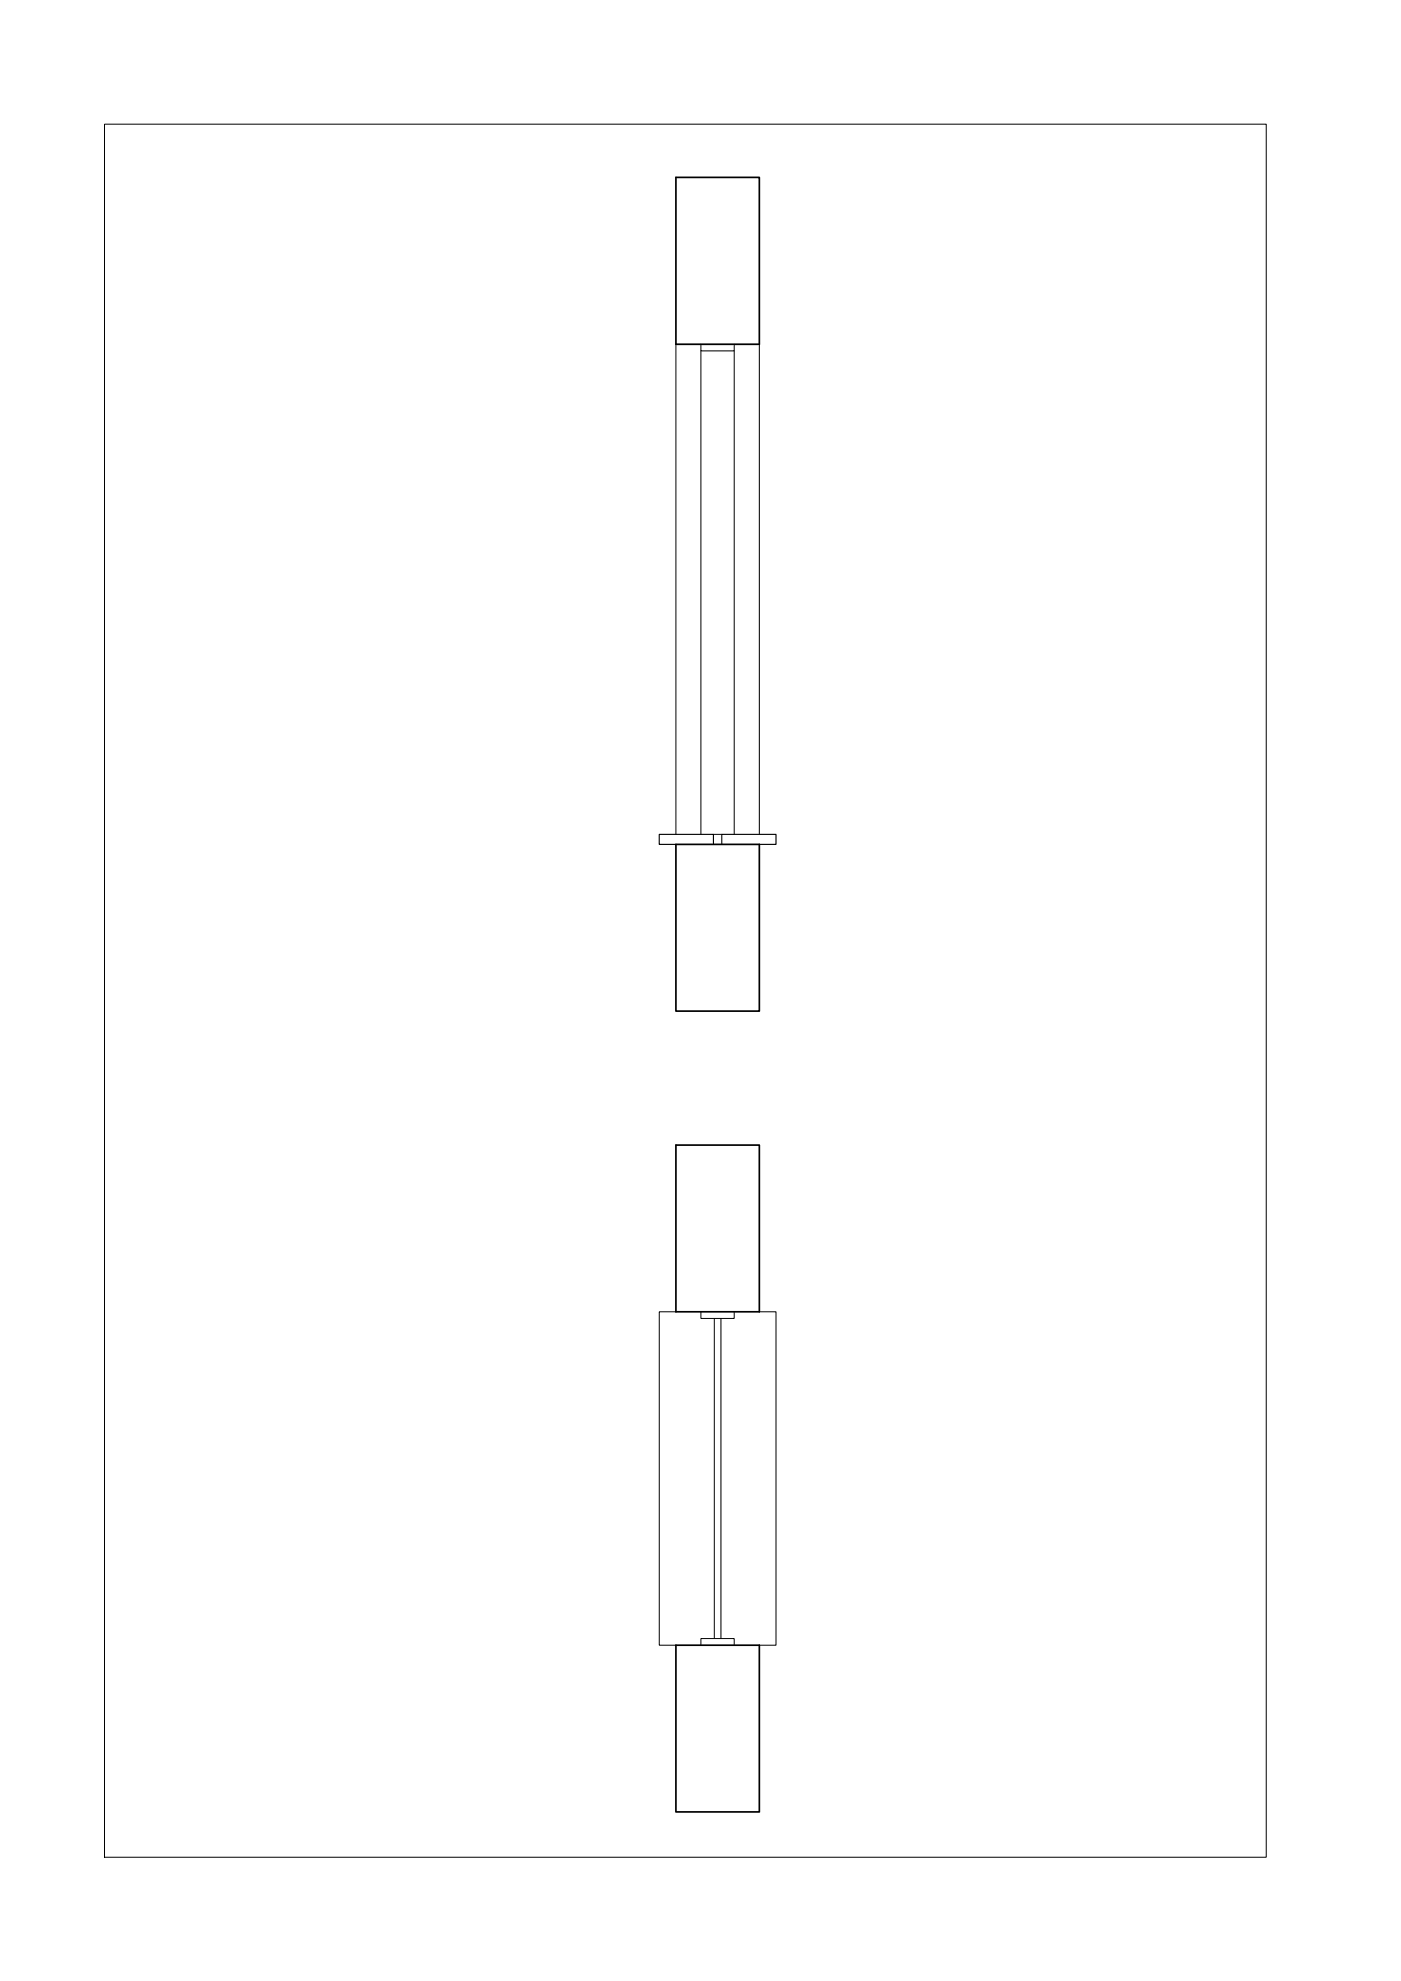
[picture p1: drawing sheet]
<svg xmlns="http://www.w3.org/2000/svg" width="420mm" height="594mm" viewBox="0 0 420 594" stroke-linecap="round" stroke-linejoin="round" font-family="sans-serif">
<!-- layer: muri sezionati -->
<path d="M202.7 53.2h25v50h-25zM202.7 253.2h25v50h-25zM202.7 343.4h25v50h-25zM202.7 493.4h25v50h-25z" fill="none" stroke="#000" stroke-width=".51"/>
<!-- layer: lastre sezionate -->
<path d="M202.7 253.2h-5v-3h16.3v3M216.5 253.2v-3h16.2v3h-5" fill="none" stroke="#000" stroke-width=".34"/>
<!-- layer: buco muro -->
<path d="M202.7 103.2v147M210.2 105.2v145M220.2 105.2v145M227.7 103.2v147M214 250.2h2.5M202.7 393.4h-5v100h5M214.2 395.4v96M216.2 395.4v96M227.7 393.4h5v100h-5" fill="none" stroke="#000" stroke-width=".3"/>
<!-- layer: controtelaio sezione -->
<path d="M210.2 103.2v2h10v-2M210.2 393.4v2h10v-2M210.2 493.4v-2h10v2" fill="none" stroke="#000" stroke-width=".3"/>
<!-- layer: 0 -->
<path d="M31.3 37.2h348.4v519.8h-348.4z" fill="none" stroke="#000" stroke-width=".3"/>
</svg>
